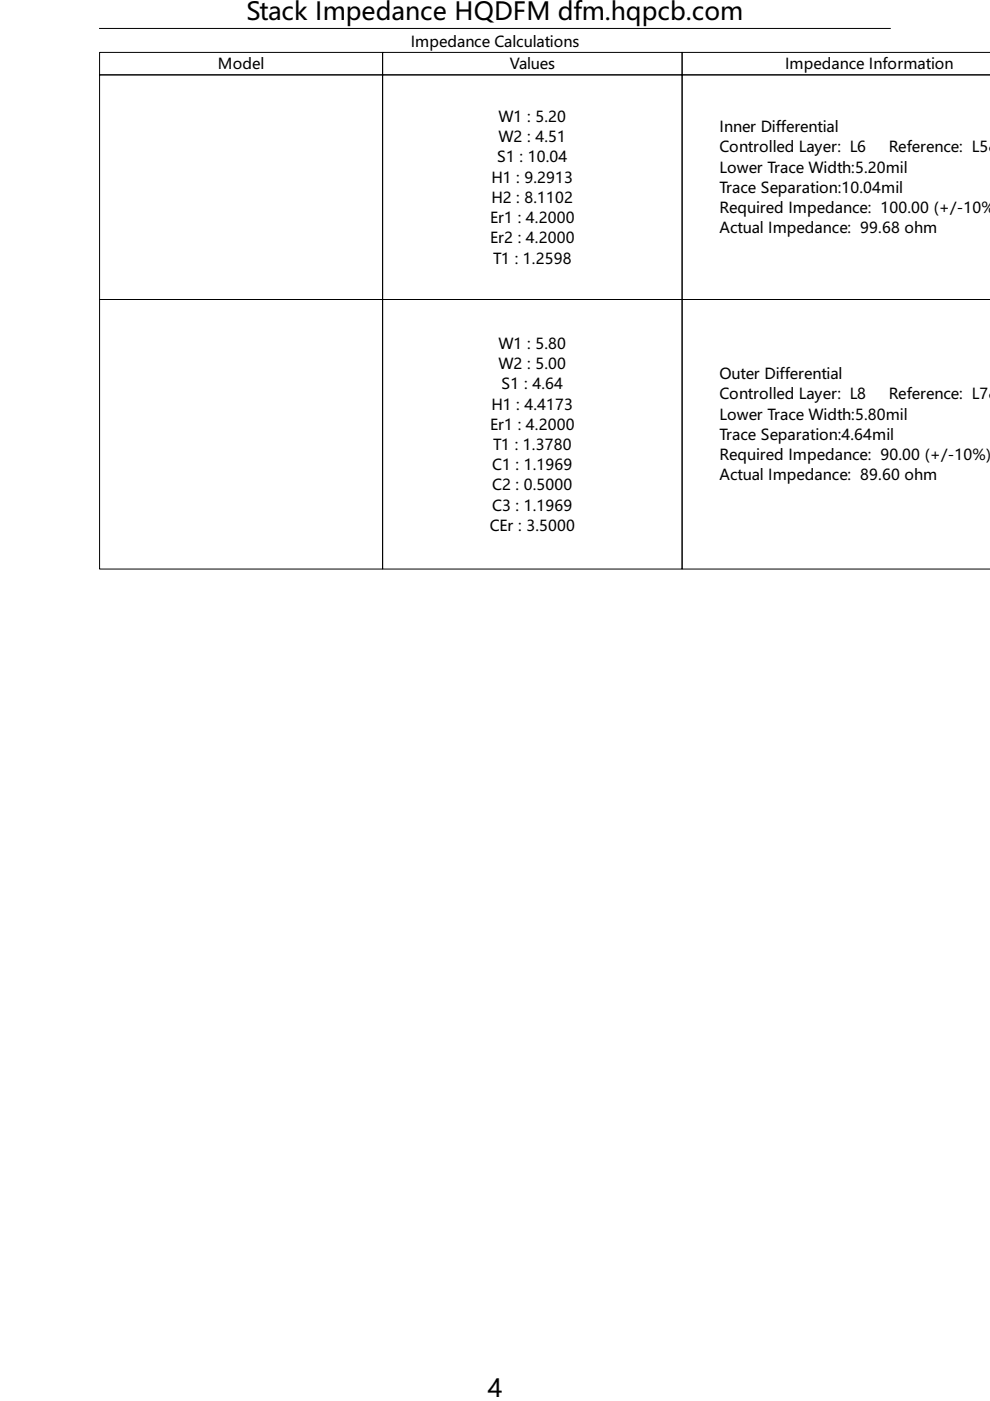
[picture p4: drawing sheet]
<svg xmlns="http://www.w3.org/2000/svg" width="210mm" height="297mm" viewBox="0 0 210 297" stroke-linecap="round" stroke-linejoin="round" font-family="sans-serif">
<defs><g id="words">
<g font-size="5.2">
<text x="52.2" y="4.3">Stack Impedance HQDFM dfm.hqpcb.com</text>
<text x="103.4" y="296.2">4</text>
</g>
<g font-size="3.2">
<text x="87.1" y="9.9">Impedance Calculations</text>
<text x="46.2" y="14.7">Model</text>
<text x="108.1" y="14.7">Values</text>
<text x="166.4" y="14.7">Impedance Information</text>
<text x="105.7" y="25.9">W1 : 5.20</text>
<text x="152.6" y="28">Inner Differential</text>
<text x="105.4" y="34.4">S1 : 10.04</text>
<text x="105.7" y="30.2">W2 : 4.51</text>
<text x="152.6" y="32.3">Controlled Layer: L6</text>
<text x="188.4" y="32.3">Reference: L5&amp;</text>
<text x="104.2" y="38.7">H1 : 9.2913</text>
<text x="152.6" y="36.6">Lower Trace Width:5.20mil</text>
<text x="152.6" y="40.9">Trace Separation:10.04mil</text>
<text x="103.9" y="47.3">Er1 : 4.2000</text>
<text x="104.2" y="43">H2 : 8.1102</text>
<text x="152.6" y="45.2">Required Impedance: 100.00 (+/-10%</text>
<text x="103.9" y="51.6">Er2 : 4.2000</text>
<text x="152.6" y="49.5">Actual Impedance: 99.68 ohm</text>
<text x="104.5" y="55.9">T1 : 1.2598</text>
<text x="105.7" y="74">W1 : 5.80</text>
<text x="105.7" y="78.3">W2 : 5.00</text>
<text x="106.4" y="82.5">S1 : 4.64</text>
<text x="152.6" y="80.4">Outer Differential</text>
<text x="104.2" y="86.8">H1 : 4.4173</text>
<text x="152.6" y="84.7">Controlled Layer: L8</text>
<text x="152.6" y="89">Lower Trace Width:5.80mil</text>
<text x="188.4" y="84.7">Reference: L7&amp;</text>
<text x="103.9" y="91.1">Er1 : 4.2000</text>
<text x="104.5" y="95.4">T1 : 1.3780</text>
<text x="152.6" y="93.3">Trace Separation:4.64mil</text>
<text x="104.4" y="99.7">C1 : 1.1969</text>
<text x="152.6" y="97.6">Required Impedance: 90.00 (+/-10%)</text>
<text x="152.6" y="101.8">Actual Impedance: 89.60 ohm</text>
<text x="104.4" y="104">C2 : 0.5000</text>
<text x="103.8" y="112.6">CEr : 3.5000</text>
<text x="104.4" y="108.3">C3 : 1.1969</text>
</g>
</g></defs>
<path d="M21.1 11.1h60v4.8h-60zM21.1 15.9h60v47.6h-60zM21.1 6h167.7M81.1 11.1h63.5v4.8h-63.5zM81.1 15.9h63.5v47.6h-63.5zM144.6 15.9v47.6h65.4h-65.4v57.1h65.4M144.6 15.9h.1M210 11.1h-65.4v4.8h65.4h-65.4M21.1 63.5h60v57.1h-60zM81.1 63.5h63.5v57.1h-63.5z" fill="none" stroke="#000" stroke-width=".21"/>
<use href="#words"/>
</svg>
